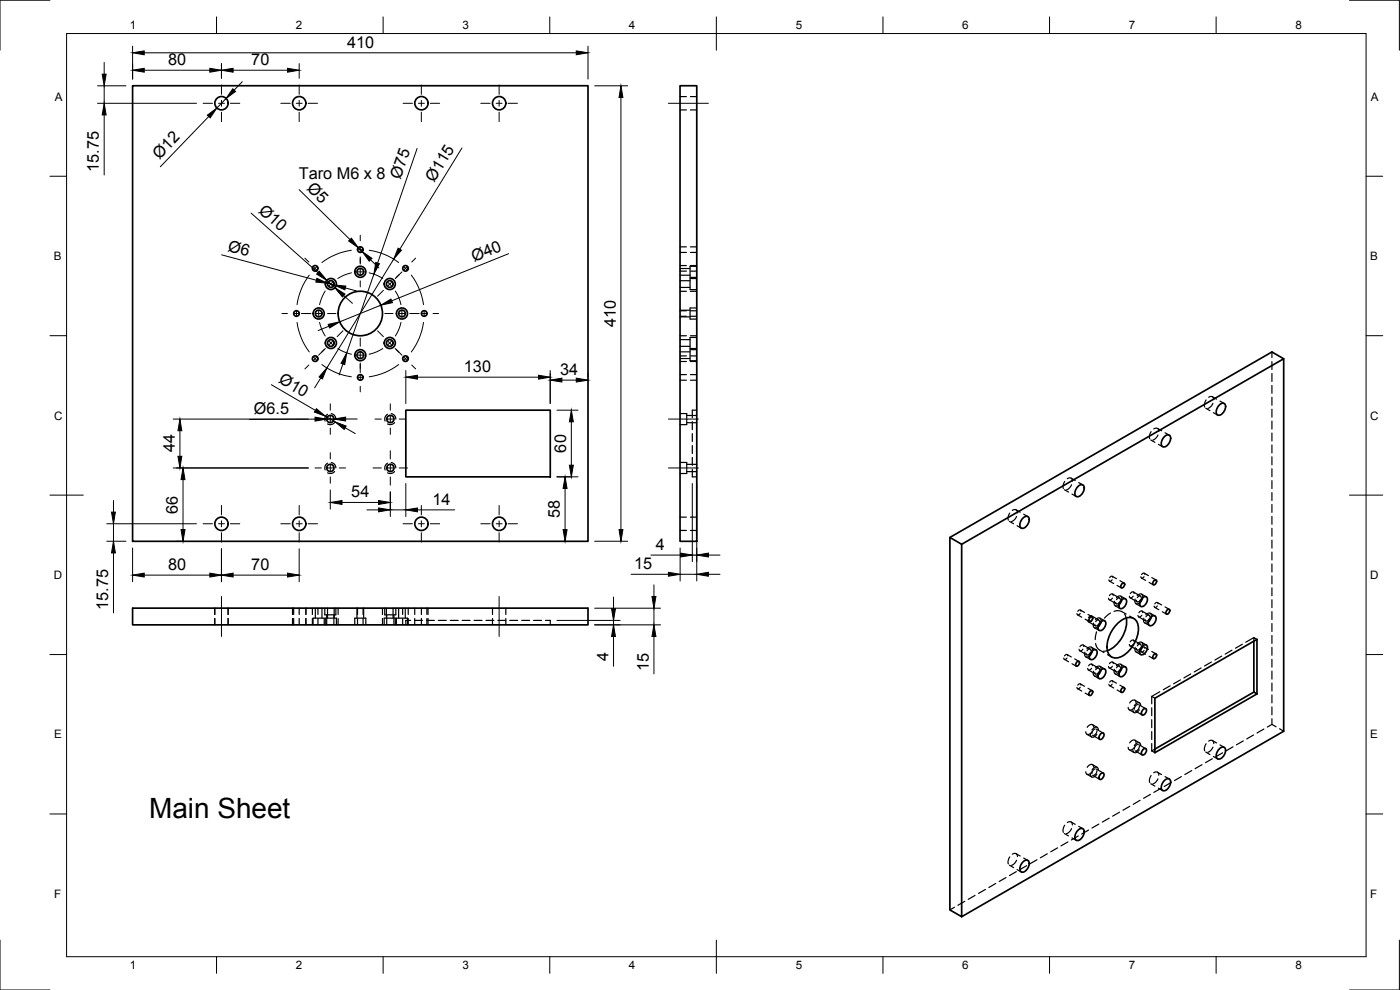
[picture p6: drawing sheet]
<svg xmlns="http://www.w3.org/2000/svg" width="420mm" height="297mm" viewBox="0 0 420 297" stroke-linecap="round" stroke-linejoin="round" font-family="sans-serif">
<defs><g id="words">
<text font-size="8.4" x="44.7" y="245.5">Main Sheet</text>
<g font-size="4.9">
<text x="104.1" y="14.3">410</text>
<text x="50.4" y="19.5">80</text>
<text x="75.4" y="19.5">70</text>
<text x="47.8" y="48" transform="rotate(-46 47.8 48)">Ø12</text>
<text x="29.7" y="51.5" transform="rotate(-90 29.7 51.5)">15.75</text>
<text x="89.7" y="53.7">Taro M6 x 8</text>
<text x="120.2" y="54" transform="rotate(-71 120.2 54)">Ø75</text>
<text x="91.8" y="56.6" transform="rotate(44 91.8 56.6)">Ø5</text>
<text x="130.3" y="54.8" transform="rotate(-58 130.3 54.8)">Ø115</text>
<text x="77.4" y="63.5" transform="rotate(42 77.4 63.5)">Ø10</text>
<text x="68.2" y="75.2" transform="rotate(15 68.2 75.2)">Ø6</text>
<text x="142.3" y="78.5" transform="rotate(-22 142.3 78.5)">Ø40</text>
<text x="184.8" y="98.1" transform="rotate(-90 184.8 98.1)">410</text>
<text x="139.2" y="111.6">130</text>
<text x="168.1" y="112.5">34</text>
<text x="83.4" y="114.7" transform="rotate(30 83.4 114.7)">Ø10</text>
<text x="76.2" y="124.2">Ø6.5</text>
<text x="52.5" y="135.7" transform="rotate(-90 52.5 135.7)">44</text>
<text x="169.9" y="135.8" transform="rotate(-90 169.9 135.8)">60</text>
<text x="105.4" y="149.2">54</text>
<text x="53.4" y="154.1" transform="rotate(-90 53.4 154.1)">66</text>
<text x="129.8" y="151.5">14</text>
<text x="168" y="155.5" transform="rotate(-90 168 155.5)">58</text>
<text x="196.8" y="165">4</text>
<text x="50.4" y="171">80</text>
<text x="75.4" y="171">70</text>
<text x="190.4" y="170.7">15</text>
<text x="32.5" y="183" transform="rotate(-90 32.5 183)">15.75</text>
<text x="182.6" y="198.5" transform="rotate(-90 182.6 198.5)">4</text>
<text x="194.7" y="201.2" transform="rotate(-90 194.7 201.2)">15</text>
</g>
<g font-size="3.5">
<text x="39" y="8.8">1</text>
<text x="88.8" y="8.8">2</text>
<text x="138.8" y="8.8">3</text>
<text x="188.7" y="8.8">4</text>
<text x="238.8" y="8.8">5</text>
<text x="288.7" y="8.8">6</text>
<text x="338.8" y="8.8">7</text>
<text x="388.8" y="8.8">8</text>
<text x="16.4" y="30.2">A</text>
<text x="411.4" y="30.2">A</text>
<text x="16.2" y="78">B</text>
<text x="411.2" y="78">B</text>
<text x="16.2" y="125.9">C</text>
<text x="411.2" y="125.9">C</text>
<text x="16.2" y="173.7">D</text>
<text x="411.2" y="173.7">D</text>
<text x="16.2" y="221.6">E</text>
<text x="411.2" y="221.6">E</text>
<text x="16.2" y="269.4">F</text>
<text x="411.2" y="269.4">F</text>
<text x="39" y="290.8">1</text>
<text x="88.8" y="290.8">2</text>
<text x="138.8" y="290.8">3</text>
<text x="188.7" y="290.8">4</text>
<text x="238.8" y="290.8">5</text>
<text x="288.7" y="290.8">6</text>
<text x="338.8" y="290.8">7</text>
<text x="388.8" y="290.8">8</text>
</g>
</g></defs>
<!-- layer: Visible -->
<g fill="none" stroke="#000" stroke-width=".51">
<path d="M39.8 25.7h136.7v136.7h-136.7zM204.1 25.7h5v136.7h-5zM385.3 107.6v111.8l-96.7 55.6-3.5-2v-111.7l3.5 2v111.7M121.8 123.1h43.3v20h-43.3zM349.5 130.9a1 1 0 0 1 1.4-.3 1 1 0 0 1 .4 1.3l-.7 1.4a1.08 1.08 0 0 1-1.1 .8 1.08 1.08 0 0 1-1-1l.2-.9zM366 121.4a1 1 0 0 1 1.4-.3 1 1 0 0 1 .4 1.3l-.7 1.4a1.08 1.08 0 0 1-1.1 .8 1.08 1.08 0 0 1-1-1l.2-.9zM307.1 155.4a1 1 0 0 1 1.4-.4 1 1 0 0 1 .3 1.4l-.6 1.3a1.08 1.08 0 0 1-1.2 .8 1.08 1.08 0 0 1-.9-1l.2-.9zM323.6 145.9a1 1 0 0 1 1.4-.4 1 1 0 0 1 .3 1.4l-.6 1.3a1.08 1.08 0 0 1-1.1 .8 1.08 1.08 0 0 1-1-1l.2-.9zM285.1 161.3l96.6-55.7 3.6 2-96.7 55.7M336.7 179.9l-.9 1.6M336.7 175.2l.5-.3a.79 .79 0 0 1 .2 1 .79 .79 0 0 1-1 .3zM342.8 179.4a.86 .86 0 0 1 1.5 0 2.16 2.16 0 0 1-1.8 2.6 1.58 1.58 0 0 1 .3-2.6z"/>
<path d="M342.9 179.3l-.9 1.6M346.3 174.2l.5-.2a.79 .79 0 0 1 .1 1 .79 .79 0 0 1-.9 .3zM39.8 182.5h136.7v5h-136.7zM323.2 198.6l.4-.2a.79 .79 0 0 1 .2 1 .79 .79 0 0 1-.9 .3zM327.1 185.3l.5-.3a.79 .79 0 0 1 .2 1 .79 .79 0 0 1-1 .4zM327.7 195.3a.86 .86 0 0 1 1.5 .1 2.16 2.16 0 0 1-1.8 2.5 1.58 1.58 0 0 1 .3-2.6zM327.8 195.3l-.8 1.5M330.3 186.6a.86 .86 0 0 1 1.5 0 2.16 2.16 0 0 1-1.8 2.6 1.58 1.58 0 0 1 .3-2.6zM330.4 186.5l-.9 1.6M335.4 187a4.2 4.2 0 0 1 5.1-1.2 5.8 5.8 0 0 1 .3 6.6 8.5 8.5 0 0 1-5.5 5 2.77 2.77 0 0 1-3.1-3.4 10.5 10.5 0 0 1 3.2-7zM336.6 180a.86 .86 0 0 1 1.5 0 2.16 2.16 0 0 1-1.9 2.6 1.58 1.58 0 0 1 .4-2.6zM338 185.4a9.7 9.7 0 0 1-5.6 9.8"/>
<path d="M342.8 193.9a.86 .86 0 0 1 1.5 0 2.16 2.16 0 0 1-1.8 2.6 1.58 1.58 0 0 1 .3-2.6zM342.9 193.8l-.9 1.5M345.4 185.2a.86 .86 0 0 1 1.5 0 2.16 2.16 0 0 1-1.8 2.5 1.58 1.58 0 0 1 .3-2.5zM345.5 185.1l-.9 1.5M346.3 196.4l.5-.3a.79 .79 0 0 1 .1 1 .79 .79 0 0 1-.9 .4zM350.3 183l.4-.2a.79 .79 0 0 1 .2 1 .79 .79 0 0 1-1 .3zM376.3 192.4v15.3l.9 .5M327.1 207.4l.5-.2a.79 .79 0 0 1 .2 1 .79 .79 0 0 1-1 .3zM330.3 201.1a.86 .86 0 0 1 1.5 0 2.16 2.16 0 0 1-1.8 2.6 1.58 1.58 0 0 1 .3-2.6zM330.4 201l-.9 1.5M336.6 200.5a.86 .86 0 0 1 1.5 0 2.16 2.16 0 0 1-1.9 2.5 1.58 1.58 0 0 1 .4-2.5zM336.7 200.4l-.9 1.5"/>
<path d="M336.7 206.5l.5-.3a.79 .79 0 0 1 .2 1 .79 .79 0 0 1-1 .4zM343 212.9l.9-.3a1.26 1.26 0 0 1-1.1 1.9 1.09 1.09 0 0 1 .2-1.6zM346.6 209.5l30.6-17.7v16.4l-30.6 17.6zM376.3 207.7l-29.7 17.1M330.3 232.2l.8-.3a1.26 1.26 0 0 1-1.1 1.9 1.09 1.09 0 0 1 .3-1.6zM330.3 220.2l.8-.3a1.26 1.26 0 0 1-1.1 1.9 1.09 1.09 0 0 1 .3-1.6zM343 224.9l.9-.3a1.26 1.26 0 0 1-1.1 1.9 1.09 1.09 0 0 1 .2-1.6zM349.5 234.1a1 1 0 0 1 1.4-.4 1 1 0 0 1 .4 1.4l-.7 1.4a1.08 1.08 0 0 1-1.1 .8 1.08 1.08 0 0 1-1-1l.2-1zM366 224.6a1 1 0 0 1 1.4-.4 1 1 0 0 1 .4 1.4l-.7 1.4a1.08 1.08 0 0 1-1.1 .8 1.08 1.08 0 0 1-1-1l.2-1zM307.1 258.5a1 1 0 0 1 1.4-.3 1 1 0 0 1 .3 1.3l-.6 1.4a1.08 1.08 0 0 1-1.2 .8 1.08 1.08 0 0 1-.9-1l.2-.9zM323.6 249a1 1 0 0 1 1.4-.3 1 1 0 0 1 .3 1.3l-.6 1.4a1.08 1.08 0 0 1-1.1 .8 1.08 1.08 0 0 1-1-1l.2-.9z"/>
<circle cx="66.5" cy="31" r="2"/>
<circle cx="89.8" cy="31" r="2"/>
<circle cx="126.5" cy="31" r="2"/>
<circle cx="149.8" cy="31" r="2"/>
<circle cx="108.1" cy="74.9" r=".84"/>
<circle cx="89" cy="94.1" r=".84"/>
<circle cx="94.6" cy="80.5" r=".84"/>
<circle cx="95.6" cy="94.1" r="1.01"/>
<circle cx="95.6" cy="94.1" r="1.66"/>
<circle cx="99.3" cy="85.2" r="1.01"/>
<circle cx="99.3" cy="85.2" r="1.66"/>
<circle cx="108.1" cy="81.6" r="1.01"/>
<circle cx="108.1" cy="81.6" r="1.66"/>
<circle cx="108.1" cy="94.1" r="6.7"/>
<circle cx="117" cy="85.2" r="1.01"/>
<circle cx="117" cy="85.2" r="1.66"/>
<circle cx="120.6" cy="94.1" r="1.01"/>
<circle cx="120.6" cy="94.1" r="1.66"/>
<circle cx="121.7" cy="80.5" r=".84"/>
<circle cx="127.3" cy="94.1" r=".84"/>
<circle cx="94.6" cy="107.6" r=".84"/>
<circle cx="99.3" cy="102.9" r="1.01"/>
<circle cx="99.3" cy="102.9" r="1.66"/>
<circle cx="108.1" cy="106.6" r="1.01"/>
<circle cx="108.1" cy="113.2" r=".84"/>
<circle cx="108.1" cy="106.6" r="1.66"/>
<circle cx="117" cy="102.9" r="1.01"/>
<circle cx="117" cy="102.9" r="1.66"/>
<circle cx="121.7" cy="107.6" r=".84"/>
<circle cx="99.1" cy="125.7" r="1.09"/>
<circle cx="117.1" cy="125.7" r="1.09"/>
<circle cx="66.5" cy="157.2" r="2"/>
<circle cx="89.8" cy="157.2" r="2"/>
<circle cx="99.1" cy="140.4" r="1.09"/>
<circle cx="117.1" cy="140.4" r="1.09"/>
<circle cx="126.5" cy="157.2" r="2"/>
<circle cx="149.8" cy="157.2" r="2"/>
</g>
<!-- layer: Hidden -->
<g fill="none" stroke="#000" stroke-width=".36">
<path d="M204.1 33h1.9M204.1 29h1.9M207.2 33h1.9M207.2 29h1.9M204.1 75.7h1.9M204.1 74.1h1.9M204.1 79.7h1.9M207.2 75.7h1.9M207.2 74.1h1.9M207.2 79.7h1.9M209.1 79.9h-2v3.3h2M204.1 94.9h1.9"/>
<path d="M204.1 93.2h1.9M204.1 81.4h1.9M204.1 87.4h1.9M204.1 82.6h3M204.1 80.6h3M204.1 95.1h3M204.1 93.1h3M204.1 86.2h3M204.1 84.2h3M207.2 94.9h1.9M207.2 93.2h1.9M207.2 81.4h1.9"/>
<path d="M207.2 87.4h1.9M209.1 83.6h-2v3.3h2M209.1 92.4h-2v3.3h2M204.1 114.1h1.9M204.1 112.4h1.9M204.1 108.5h1.9M204.1 106.8h1.9M204.1 100.7h1.9M204.1 103.9h3M204.1 101.9h3M204.1 107.6h3M204.1 105.6h3"/>
<path d="M207.2 114.1h1.9M207.2 112.4h1.9M207.2 108.5h1.9M207.2 106.8h1.9M207.2 100.7h1.9M209.1 104.9h-2v3.3h2M209.1 101.2h-2v3.4h2M362.7 119.2a.9 .9 0 0 1 1.1-.2 .9 .9 0 0 1 .5 .9M363.9 119l1.2 .7M381.7 105.6v1.7M381.7 108.5v2.4M381.7 112.1v2.4"/>
<path d="M381.7 115.6v2.4M381.7 119.2v2.4M98.3 124.3a1.67 1.67 0 0 0-.7 2M98.3 139a1.67 1.67 0 0 0-.7 2M99.4 124.1a1.67 1.67 0 0 1 1.4 1.6M99.4 138.8a1.67 1.67 0 0 1 1.4 1.6M100.4 126.8a1.66 1.66 0 0 1-2.1 .4M116.3 124.3a1.67 1.67 0 0 0-.7 2M116.3 139a1.67 1.67 0 0 0-.7 2M117.4 124.1a1.62 1.62 0 0 1 1.4 1.6M117.4 138.8a1.62 1.62 0 0 1 1.4 1.6M118.4 126.8a1.64 1.64 0 0 1-2.1 .4"/>
<path d="M204.1 124.1h2v3.3h-2M204.1 138.8h2v3.3h-2M206.1 139.3h3M206.1 124.7h3M206.1 126.8h3M207.8 126.5v2.4M207.8 130.1v2.4M207.8 133.7v2.4M207.8 137.3v2.3M209.1 123.1h-1.3v2.2M345.4 132l1.2 .7M345.5 129.5a2.39 2.39 0 0 0-.4 2.1"/>
<path d="M346.2 128.7a.89 .89 0 0 1 1.1-.2 .89 .89 0 0 1 .5 .9M347.4 128.5l1.2 .8M347.5 130.5l-.8 1.2-.7 .3M347.6 133.3l1.3 .7M349.7 129.8l1.2 .8M361.9 122.5l1.2 .7M362 120a2.52 2.52 0 0 0-.5 2.1M364 121l-.8 1.2-.7 .3M364.2 123.8l1.2 .7M366.1 120.3l1.3 .8M381.7 122.8v2.4M381.7 126.4v2.3"/>
<path d="M381.7 129.9v2.4M381.7 133.5v2.4M381.7 137.1v2.4M100.4 141.5a1.66 1.66 0 0 1-2.1 .4M118.4 141.5a1.64 1.64 0 0 1-2.1 .4M204.1 159.2h1.9M204.1 155.2h1.9M206.1 141.5h3M207.2 159.2h1.9M207.2 155.2h1.9M207.8 140.8v2.3h1.3M302.9 156.4l1.3 .7"/>
<path d="M303 154a2.46 2.46 0 0 0-.4 2.1M303.8 153.1a.89 .89 0 0 1 1.1-.2 .89 .89 0 0 1 .5 1M304.9 153l1.3 .7M305.1 154.9l-.6 1-.9 .6M305.2 157.7l1.3 .8M307.2 154.3l1.3 .7M319.4 146.9l1.3 .7M319.5 144.4a2.36 2.36 0 0 0-.4 2.2M320.3 143.6a.88 .88 0 0 1 1.1-.2 .88 .88 0 0 1 .4 1M321.4 143.5l1.3 .7M321.6 145.4l-.6 1-.9 .6M321.7 148.2l1.3 .8"/>
<path d="M323.7 144.8l1.3 .7M381.7 140.6v2.4M381.7 144.2v2.4M381.7 147.8v2.4M381.7 151.4v2.3M381.7 154.9v2.4M381.7 158.5v2.4M332.9 179.9l2.1 1.3M333 174.4l1.2 .7M333.8 174l-.4 .3a.36 .36 0 0 1-.4 .1 .36 .36 0 0 1-.2-.4M333.8 172.9l1.3 .7M333.8 179.5l-.1 .2a.51 .51 0 0 1-.6 .3 .51 .51 0 0 1-.4-.5"/>
<path d="M333.9 178.2l2.1 1.2M334 173.3a.49 .49 0 0 0-.5-.4 .49 .49 0 0 0-.5 .4M334.1 178.7a.57 .57 0 0 0-.6-.6 .57 .57 0 0 0-.5 .6M335 179.4a.87 .87 0 0 1 1.2-.6 .87 .87 0 0 1 .5 1.1M335.3 175.7l1.2 .7M336.1 174.2l1.3 .7M336.2 179.9a.58 .58 0 0 0-.6-.5 .58 .58 0 0 0-.5 .5M336.4 178.9l1.4 .8M339.2 179.4l2.1 1.2M340.1 178.9a.56 .56 0 0 1-.6 .5 .56 .56 0 0 1-.6-.5M340.1 177.6l2.2 1.2M340.4 178.1a.58 .58 0 0 0-.6-.5 .58 .58 0 0 0-.6 .5"/>
<path d="M340.7 179.8a.87 .87 0 0 0 .1 1.2 .87 .87 0 0 0 1.2-.1M341.3 178.7a.87 .87 0 0 1 1.1-.5 .87 .87 0 0 1 .5 1.2M342.5 179.3a.59 .59 0 0 0-.6-.5 .59 .59 0 0 0-.6 .5M342.6 173.4l1.2 .7M342.6 178.3l1.4 .8M343.3 173l-.5 .5-.3-.1-.1-.4M343.4 172l1.3 .7M343.6 172.4a.49 .49 0 0 0-.5-.5 .49 .49 0 0 0-.5 .5M344.8 174.7l1.3 .8M345.7 173.3l1.2 .7M381.7 162.1v2.4M381.7 165.7v2.3"/>
<path d="M381.7 169.2v2.4M381.7 172.8v2.4M381.7 176.4v2.3M381.7 179.9v2.4M64.5 182.5v1.9M64.5 185.6v1.9M68.5 182.5v1.9M68.5 185.6v1.9M87.8 182.5v1.9M87.8 185.6v1.9M88.1 182.5v1.9M88.1 185.6v1.9"/>
<path d="M89.8 182.5v1.9M89.8 185.6v1.9M91.8 182.5v1.9M91.8 185.6v1.9M93.7 182.5v1.9M93.7 185.6v1.9M94 187.5v-2h3.3v2M94.6 182.5v3M95.4 182.5v1.9M95.4 185.6v1.9M96.6 182.5v3M97.5 182.5v2h3.3v-2"/>
<path d="M97.6 187.5v-2h3.4v2M98 184.5v3M98.3 182.5v3M100.2 184.5v3M100.3 182.5v3M101.5 182.5v1.9M101.5 185.6v1.9M106.5 187.5v-2h3.3v2M107.1 182.5v3M107.3 182.5v1.9M107.3 185.6v1.9M109 182.5v1.9"/>
<path d="M109 185.6v1.9M109.1 182.5v3M114.8 182.5v1.9M114.8 185.6v1.9M115.3 187.5v-2h3.3v2M115.5 182.5v2h3.3v-2M116 182.5v3M116.1 184.5v3M118 182.5v3M118.2 184.5v3M119 187.5v-2h3.3v2M119.6 182.5v3"/>
<path d="M120.8 182.5v1.9M120.8 185.6v1.9M121.6 182.5v3M122.5 182.5v1.9M122.5 185.6v1.9M123.2 186.1h-1.4v1.4M124.4 186.1h2.4M124.5 182.5v1.9M124.5 185.6v1.9M126.5 182.5v1.9M126.5 185.6v1.9M128 186.1h2.4"/>
<path d="M128.1 182.5v1.9M128.1 185.6v1.9M128.5 182.5v1.9M128.5 185.6v1.9M131.6 186.1h2.3M135.1 186.1h2.4M138.7 186.1h2.4M142.3 186.1h2.4M145.8 186.1h2.4M147.8 182.5v1.9M147.8 185.6v1.9M149.4 186.1h2.4"/>
<path d="M151.8 182.5v1.9M151.8 185.6v1.9M153 186.1h2.4M156.6 186.1h2.3M160.1 186.1h2.4M163.7 186.1h1.4v1.4M319.4 197.8l1.3 .8M320.2 197.4l-.3 .4a.37 .37 0 0 1-.5 0 .37 .37 0 0 1-.1-.4M320.3 196.4l1.2 .7M320.4 196.8a.48 .48 0 0 0-.5-.5 .48 .48 0 0 0-.4 .5M321.7 199.1l1.3 .8M322.5 197.7l1.3 .7"/>
<path d="M323.4 184.5l1.3 .7M324.1 195.3l2.1 1.2M324.2 184.1l-.2 .2a.4 .4 0 0 1-.5 .2 .4 .4 0 0 1-.3-.4M324.2 183l1.3 .8M324.4 183.4a.48 .48 0 0 0-.5-.4 .48 .48 0 0 0-.5 .4M325 194.8a.56 .56 0 0 1-.6 .5 .56 .56 0 0 1-.6-.5M325.1 193.5l2.1 1.3M325.3 194a.58 .58 0 0 0-.6-.5 .58 .58 0 0 0-.6 .5M325.6 195.7a.87 .87 0 0 0 .1 1.2 .87 .87 0 0 0 1.2-.1M325.7 185.8l1.2 .7M325.8 197.1l1.5 .8M326.2 194.7a.87 .87 0 0 1 1.1-.6 .87 .87 0 0 1 .5 1.2"/>
<path d="M326.5 184.3l1.3 .8M326.6 186.5l2.2 1.3M327.1 196v.1a.56 .56 0 0 1-.6 .5 .56 .56 0 0 1-.5-.6M327.4 195.2a.57 .57 0 0 0-.6-.5 .57 .57 0 0 0-.6 .5M327.5 194.2l1.4 .8M327.6 186.1a.56 .56 0 0 1-.6 .5 .56 .56 0 0 1-.6-.5M327.6 199.3l2.2 1.2M327.6 184.8l2.2 1.2M327.9 199.7a.57 .57 0 0 0-.6-.5 .57 .57 0 0 0-.6 .6M327.9 185.3a.57 .57 0 0 0-.6-.6 .57 .57 0 0 0-.6 .6M328.2 187a.87 .87 0 0 0 .1 1.2 .87 .87 0 0 0 1.2-.1M328.4 188.3l1.4 .9"/>
<path d="M328.8 193.1l.3 1 .9 1M328.8 185.9a.87 .87 0 0 1 1.1-.5 .87 .87 0 0 1 .5 1.1M329.1 189.6l-.4 2.3M329.7 187.3l-.1 .2a.51 .51 0 0 1-.6 .3 .51 .51 0 0 1-.4-.5M330 186.5a.57 .57 0 0 0-.6-.5 .57 .57 0 0 0-.6 .5M330.1 195.1l1.2 .7M330.1 185.5l1.4 .8M330.1 199.9l1.4 .8M330.7 186.4l-1.2 2.1M332.3 195.2l-1.1 .2M332.4 196.4l1.2 .7M333.3 183.9l-1.9 1.6"/>
<path d="M333.8 199.9l-.1 .2a.51 .51 0 0 1-.6 .4 .51 .51 0 0 1-.4-.6M333.9 198.7l2.1 1.2M334.1 199.1a.57 .57 0 0 0-.6-.5 .57 .57 0 0 0-.5 .5M334.3 183.4l1.1-.2 1.3 .3M334.5 180.4a.87 .87 0 0 0 0 1.2 .87 .87 0 0 0 1.3-.1M334.7 181.8l1.4 .8M335 199.8a.87 .87 0 0 1 1.2-.6 .87 .87 0 0 1 .5 1.2M336 180.7l-.2 .2a.51 .51 0 0 1-.6 .3 .51 .51 0 0 1-.4-.5M336.4 199.3l1.4 .8M336.7 183.5l1.3 .7M337.5 184.3l.5 1.1M339 184.9l1.3 .7"/>
<path d="M339.2 193.8l2.1 1.2M340.1 193.3v.1a.56 .56 0 0 1-.6 .5 .56 .56 0 0 1-.6-.6M340.1 192.1l2.2 1.2M340.4 192.5a.58 .58 0 0 0-.6-.5 .58 .58 0 0 0-.6 .6M340.7 194.2a.87 .87 0 0 0 .1 1.3 .87 .87 0 0 0 1.2-.2M340.9 195.6l1.4 .8M340.9 181.2l1.4 .8M341.3 193.2a.87 .87 0 0 1 1.1-.6 .87 .87 0 0 1 .5 1.2M341.7 185.1l2.2 1.2M342.2 194.5l-.1 .2a.51 .51 0 0 1-.6 .4 .51 .51 0 0 1-.4-.5M342.2 180.1a.56 .56 0 0 1-.6 .6 .56 .56 0 0 1-.5-.6M342.5 193.7a.58 .58 0 0 0-.6-.5 .58 .58 0 0 0-.6 .6"/>
<path d="M342.6 195.6l1.2 .7M342.6 192.7l1.4 .8M342.7 184.6h-.1a.56 .56 0 0 1-.5 .6 .56 .56 0 0 1-.6-.6M342.7 183.4l2.1 1.2M342.9 183.8a.57 .57 0 0 0-.5-.5 .57 .57 0 0 0-.6 .5M343.3 185.5a.87 .87 0 0 0 .1 1.3 .87 .87 0 0 0 1.2-.2M343.3 195.2l-.5 .4h-.3l-.1-.4M343.4 194.1l1.3 .8M343.5 186.9l1.4 .8M343.6 194.5a.49 .49 0 0 0-.5-.4 .49 .49 0 0 0-.5 .4M343.9 184.5a.87 .87 0 0 1 1.1-.6 .87 .87 0 0 1 .5 1.2M344.8 185.8l-.1 .2a.51 .51 0 0 1-.6 .4 .51 .51 0 0 1-.4-.5"/>
<path d="M344.8 196.9l1.3 .7M345.1 185a.57 .57 0 0 0-.6-.5 .57 .57 0 0 0-.6 .6M345.2 184l1.4 .8M345.7 195.5l1.2 .7M346.5 182.2l1.3 .8M347.3 181.8l-.2 .3a.39 .39 0 0 1-.5 .2 .39 .39 0 0 1-.2-.5M347.4 180.8l1.2 .7M347.5 181.2a.48 .48 0 0 0-.5-.5 .48 .48 0 0 0-.4 .5M348.8 183.5l1.3 .8M349.7 182.1l1.2 .7M363.6 198.6l-2.1 1.2M366.6 196.9l-2 1.1"/>
<path d="M369.7 195.1l-2 1.2M372.9 193.3l-2.1 1.2M376.3 191.3l-2.4 1.4M377.2 191.8l-.9-.5v1.1M381.7 183.5v2.4M381.7 187.1v2.4M381.7 190.7v2.3M381.7 194.2v2.4M381.7 197.8v2.4M323.4 206.6l1.3 .8M324.2 206.2l-.2 .3a.39 .39 0 0 1-.5 .2 .39 .39 0 0 1-.3-.4M324.2 205.2l1.3 .7"/>
<path d="M324.4 205.6a.48 .48 0 0 0-.5-.5 .48 .48 0 0 0-.5 .5M325.7 207.9l1.2 .8M326.5 206.5l1.3 .7M326.6 201l2.2 1.2M327.6 200.5v.1a.56 .56 0 0 1-.6 .5 .56 .56 0 0 1-.6-.6M327.8 219.5a1.05 1.05 0 0 1-.8 .8 1.05 1.05 0 0 1-1.1-.4v-.4M327.9 217.4l1.4 .8M328.2 201.4a.87 .87 0 0 0 .1 1.3 .87 .87 0 0 0 1.2-.2M328.2 218.2a.82 .82 0 0 0-.6-.9 .82 .82 0 0 0-1 .5l-.3 .4M328.4 202.8l1.4 .8M328.7 218.7l-.7 .5-.3 .9M328.8 200.4a.87 .87 0 0 1 1.1-.6 .87 .87 0 0 1 .5 1.2"/>
<path d="M329 218.7l2.1 1.3M329.2 219.3l-.2 .8-.8 .5M329.6 219a.82 .82 0 0 0-.6-.9 .82 .82 0 0 0-.9 .5l-.4 .5M329.7 201.7l-.1 .2a.51 .51 0 0 1-.6 .4 .51 .51 0 0 1-.4-.5M330 200.9a.57 .57 0 0 0-.6-.5 .57 .57 0 0 0-.6 .6M332.9 200.4l2.1 1.2M333 205.7l1.2 .7M333.8 205.3l-.3 .3a.39 .39 0 0 1-.4 .2 .39 .39 0 0 1-.3-.5M333.8 204.3l1.3 .7M334 204.6a.49 .49 0 0 0-.5-.4 .49 .49 0 0 0-.5 .5M334.5 200.8a.87 .87 0 0 0 0 1.3 .87 .87 0 0 0 1.3-.2M334.7 202.2l1.4 .8"/>
<path d="M335.3 207l1.2 .7M336 201.1l-.2 .2a.51 .51 0 0 1-.6 .4 .51 .51 0 0 1-.4-.5M336.1 205.6l1.3 .7M336.2 200.3a.58 .58 0 0 0-.6-.5 .58 .58 0 0 0-.5 .6M338.9 213l1.4 .8M340.5 212.2a1.06 1.06 0 0 1-.8 .8 1.06 1.06 0 0 1-1.1-.4v-.4M340.6 210.1l1.4 .8M340.6 213.3l2.2 1.2M340.9 210.8a.81 .81 0 0 0-.6-.8 .81 .81 0 0 0-.9 .5l-.4 .4M341.4 211.4l-.7 .5-.3 .9M341.7 211.4l2.1 1.2M341.9 213a1.07 1.07 0 0 1-.8 .8 1.07 1.07 0 0 1-1.1-.4v-.4"/>
<path d="M341.9 211.9l-.3 1-.6 .4M342.3 211.7a.81 .81 0 0 0-.6-.9 .81 .81 0 0 0-.9 .5l-.4 .4M345.7 208.9v2.3M345.7 212.4v2.3M345.7 215.9v2.4M345.7 219.5v2.4M345.7 208.9l.9 .6M348.1 207.5l-2.4 1.4M351.2 205.8l-2.1 1.2M354.3 204l-2.1 1.2M357.4 202.2l-2.1 1.2M360.5 200.4l-2.1 1.2"/>
<path d="M379.3 218.7l-2 1.2M381.7 201.4v2.4M381.7 204.9v2.4M381.7 208.5v2.4M381.7 212.1v2.4M381.7 215.7v1.6M383 218.1l-1.3-.8-1.4 .9M384 218.7l1.3 .7M326.2 220.3l1.4 .8M326.2 232.3l1.4 .8M327.8 231.5a1.04 1.04 0 0 1-.8 .8 1.04 1.04 0 0 1-1.1-.4v-.4M327.9 229.4l1.4 .8"/>
<path d="M327.9 232.6l2.1 1.2M327.9 220.6l2.1 1.2M328.2 230.2a.81 .81 0 0 0-.6-.9 .81 .81 0 0 0-1 .5l-.3 .4M328.7 230.7l-.7 .5-.3 .9M329 230.7l2.1 1.3M329.2 220.3a1.04 1.04 0 0 1-.8 .8 1.04 1.04 0 0 1-1.1-.4v-.3M329.2 232.3a1.05 1.05 0 0 1-.8 .8 1.05 1.05 0 0 1-1.1-.4v-.3M329.2 231.2l-.2 .9-.8 .5M329.6 231a.82 .82 0 0 0-.6-.9 .82 .82 0 0 0-.9 .5l-.4 .4M338.9 225l1.4 .8M340.5 224.1a1.07 1.07 0 0 1-.8 .8 1.07 1.07 0 0 1-1.1-.3v-.4M340.6 222.1l1.4 .8"/>
<path d="M340.6 225.3l2.2 1.2M340.9 222.8a.81 .81 0 0 0-.6-.8 .81 .81 0 0 0-.9 .5l-.4 .4M341.4 223.4l-.7 .5-.3 .9M341.7 223.4l2.1 1.2M341.9 225a1.06 1.06 0 0 1-.8 .8 1.06 1.06 0 0 1-1.1-.4v-.4M341.9 223.9l-.3 1-.6 .4M342.3 223.7a.81 .81 0 0 0-.6-.9 .81 .81 0 0 0-.9 .5l-.4 .4M345.3 238.3l-2.1 1.2M345.4 235.1l1.2 .8M345.5 232.7a2.39 2.39 0 0 0-.4 2.1M345.7 223.1v2.2M345.7 225.3l.9 .5"/>
<path d="M346.2 231.9a.88 .88 0 0 1 1.1-.2 .88 .88 0 0 1 .5 .9M346.6 224.8l-.9 .5M347.4 231.7l1.2 .7M347.5 233.7l-.8 1.1-.7 .4M347.6 236.5l1.3 .7M348.4 236.6l-2.1 1.2M349.7 233l1.2 .7M351.5 234.8l-2.1 1.2M354.5 233l-2 1.2M357.7 231.2l-2.1 1.2M360.7 229.4l-2 1.2M361.9 225.6l1.2 .8"/>
<path d="M362 223.2a2.49 2.49 0 0 0-.5 2.1M362.7 222.4a.89 .89 0 0 1 1.1-.3 .89 .89 0 0 1 .5 1M363.8 227.7l-2 1.1M363.9 222.2l1.2 .7M364 224.2l-.8 1.1-.7 .4M364.2 227l1.2 .7M366.1 223.5l1.3 .7M366.9 225.9l-2 1.2M370 224.1l-2 1.2M373.1 222.3l-2 1.2M376.2 220.5l-2 1.2M302.9 259.6l1.3 .7"/>
<path d="M303 257.1a2.49 2.49 0 0 0-.4 2.1M303.8 256.3a.9 .9 0 0 1 1-.2 .9 .9 0 0 1 .6 .9M304.9 256.1l1.3 .7M305.1 258.1l-.8 1.2-.7 .3M307.2 257.4l1.3 .8M308.1 259.7l-2.1 1.2M311.2 258l-2.1 1.2M314.3 256.2l-2 1.2M317.4 254.4l-2.1 1.2M319.4 250.1l1.3 .7M319.5 247.6a2.42 2.42 0 0 0-.4 2.1M320.3 246.8a.89 .89 0 0 1 1-.2 .89 .89 0 0 1 .5 .9"/>
<path d="M320.5 252.6l-2.1 1.2M321.4 246.6l1.3 .7M321.6 248.6l-.8 1.2-.7 .3M321.7 251.4l1.3 .7M323.6 250.8l-2.1 1.2M323.7 247.9l1.3 .8M326.7 249.1l-2.1 1.1M329.8 247.3l-2.1 1.1M332.9 245.5l-2.1 1.2M336 243.7l-2.1 1.2M339.1 241.9l-2.1 1.2M342.2 240.1l-2.1 1.2"/>
<path d="M286.4 272.2l-1.3 .8M289.5 270.4l-2 1.2M292.6 268.7l-2 1.1M295.7 266.9l-2 1.2M298.8 265.1l-2 1.2M301.9 263.3l-2 1.2M305 261.5l-2 1.2M305.2 260.9l1.3 .7"/>
</g>
<!-- layer: Border -->
<g fill="none" stroke="#000" stroke-width=".3">
<path d="M15 .1h-15v15M20 10.1h390v276.9h-390zM65 5.1v5M115 5.1v5M165 5.1v5M215 5.1v10M265 5.1v5M315 5.1v5M365 5.1v5M405 .1h15v15M15 52.9h5M410 52.9h5"/>
<path d="M15 100.7h5M410 100.7h5M15 148.6h10M405 148.6h10M15 196.4h5M410 196.4h5M15 244.2h5M410 244.2h5M0 282.1v14.9h15M65 287v5M115 287v5M165 287v5"/>
<path d="M215 282.1v9.9M265 287v5M315 287v5M365 287v5M420 282.1v14.9h-15"/>
</g>
<!-- layer: Center Lines -->
<g fill="none" stroke="#000" stroke-width=".3">
<path d="M61 31h2.8M65.6 31h1.8M66.5 25.5v2.8M66.5 30.1v1.8M66.5 33.7v2.8M69.1 31h2.9M84.3 31h2.8M88.9 31h1.8M89.8 25.5v2.8M89.8 30.1v1.8M89.8 33.7v2.8M92.5 31h2.8"/>
<path d="M121 31h2.8M125.6 31h1.8M126.4 25.5v2.8M126.4 30.1v1.8M126.4 33.7v2.8M129.1 31h2.9M144.3 31h2.8M148.9 31h1.8M149.8 25.5v2.8M149.8 30.1v1.8M149.8 33.7v2.8M152.5 31h2.8"/>
<path d="M200.6 31h12M91.5 77.5l1.2 1.1M93.9 79.9l1.3 1.3M95.2 79.9l-1.2 1.3M105.5 75.1a19.5 19.5 0 0 0-8.9 3.7M108.1 70.6v1.6M108.1 74v1.8M108.1 77.1v2.1M109 74.9h-1.8M110.8 75.1a19.5 19.5 0 0 1 8.9 3.7M121 79.9l1.3 1.3M122.3 79.9l-1.2 1.3"/>
<path d="M124.7 77.5l-1.1 1.1M84.6 94.1h1.7M88.1 94.1h1.8M89 93.2v1.8M89.2 96.7a19.1 19.1 0 0 0 3.6 8.9M90.5 94.1h2.8M92.8 82.5a19.4 19.4 0 0 0-3.6 8.9M94.7 94.1h1.8M95.6 81.6l1.8 1.7M95.7 93.2v1.8M95.9 96.7l.5 1.8 1.2 2.3M96.5 82.4l1.1 1.2"/>
<path d="M97.6 87.3l-.8 1.6-.9 2.5M98.3 94.1h2.5M98.7 84.6l1.2 1.3M99.9 84.6l-1.2 1.3M101.2 87.1l1.7 1.8M102.9 99.3l-1.7 1.7M105.5 81.9l-2.6 .8-1.5 .9M107.2 81.6h1.8M108.1 80.7v1.8M108.1 84.3v1.8M110.8 81.9l2.5 .8 1.6 .9M113.3 99.3l1.8 1.7"/>
<path d="M115.1 87.1l-1.8 1.8M115.5 94.1h2.4M116.3 84.6l1.3 1.3M117.6 84.6l-1.3 1.3M118.6 87.3l.9 1.6 .8 2.5M119.7 94.1h1.8M119.8 82.4l-1.2 1.2M120.3 96.7l-.5 1.8-1.2 2.3M120.6 93.2v1.8M120.6 81.6l-1.7 1.7M123 94.1h2.8M123.4 82.5a19.4 19.4 0 0 1 3.7 8.9"/>
<path d="M126.4 94.1h1.8M127.1 96.7a19.1 19.1 0 0 1-3.7 8.9M127.3 93.2v1.8M130 94.1h1.6M92.7 109.5l-1.2 1.2M94 107l1.2 1.2M95.2 107l-1.3 1.3M96.6 109.4a18.9 18.9 0 0 0 8.9 3.7M97.6 104.6l-2 2M98.7 102.2l1.2 1.3M99.9 102.3l-1.2 1.3M101.4 104.6l1.5 .8 2.6 .9"/>
<path d="M107.2 106.5h1.8M108.1 101.4v2.5M108.1 105.7v1.8M108.1 108.9v2.8M108.1 112.3v1.8M108.1 115.9v1.7M109 113.2h-1.8M114.9 104.6l-1.6 .8-2.5 .9M116.3 102.3l1.3 1.3M117.6 102.2l-1.3 1.3M118.6 104.6l1.2 1.1M118.9 104.8l1.7 1.8"/>
<path d="M119.7 109.4a18.9 18.9 0 0 1-8.9 3.7M121.1 107l1.2 1.3M122.3 107l-1.3 1.2M123.6 109.5l1.1 1.2M94.6 125.7h1.9M98.2 125.7h1.8M99.1 121.2v1.9M99.1 124.8v1.8M99.1 128.4v1.9M99.1 135.8v1.9M99.1 139.5v1.8M101.8 125.7h1.9"/>
<path d="M112.5 125.7h1.9M116.2 125.7h1.8M117.1 121.2v1.9M117.1 124.8v1.8M117.1 128.4v1.9M117.1 135.2v2.5M117.1 139.5v1.8M119.8 125.7h1.9M200.6 125.7h9M61 157.1h2.8M65.6 157.1h1.8M66.5 151.6v2.9"/>
<path d="M66.5 156.3v1.8M66.5 159.8v2.9M69.1 157.1h2.9M84.3 157.1h2.8M88.9 157.1h1.8M89.8 151.6v2.9M89.8 156.3v1.8M89.8 159.8v2.9M92.5 157.1h2.8M94.6 140.4h1.9M98.2 140.4h1.8M99.1 143.1v1.9"/>
<path d="M101.8 140.4h1.9M112 140.4h2.4M116.2 140.4h1.8M117.1 143.1v2.5M119.8 140.4h2.5M121 157.1h2.8M125.6 157.1h1.8M126.4 151.6v2.9M126.4 156.3v1.8M126.4 159.8v2.9M129.1 157.1h2.9M144.3 157.1h2.8"/>
<path d="M148.9 157.1h1.8M149.8 151.6v2.9M149.8 156.3v1.8M149.8 159.8v2.9M152.5 157.1h2.8M200.6 140.4h9M66.5 179v12M149.8 179v12"/>
</g>
<!-- layer: Dimensions -->
<g fill="none" stroke="#000" stroke-width=".3">
<path d="M31.3 18.7v3.6M39.8 13.9v9.8M43.3 15.8h129.7M66.5 19.1v4.4M89.8 19.1v4.4M176.5 13.9v9.8M29.3 25.7h8.5M29.3 31h29.7M31.3 25.7v5.3M31.3 34.5v18M43.3 21.1h19.7M62.7 35l-14.6 15"/>
<path d="M67.8 29.6l-2.7 2.8M70 21.1h16.3M72.7 24.5l-2.4 2.5M178.5 25.7h9.9M186.4 29.2v129.7M89.8 56.9l15.2 15M125.2 44.5l-11.9 34.4M138.6 44.4l-18.6 30.4M66.5 76.5l28.4 7.6M75.4 63.9l20 17.9M107.5 74.3l1.2 1.2M111.2 77.9l2.5 2.5"/>
<path d="M118.2 77.8l-20.1 32.6M152.6 76.1l-35 14.2M98 84.1l2.5 2.2M98.3 85l1.9 .5M98.7 97.9l-3.2 1.3M103.1 88.7l2.7 2.3M103.6 86.4l3.4 .9M112.2 82.3l-8.1 23.6M114.3 91.6l-12.4 5M81.4 115.4l13.3 7.7M96.3 113.4l-1.9 3M102.9 109.2l-1.1 3.3"/>
<path d="M121.8 111.2v9.9M125.3 113.2h36.3M165.1 111.2v9.9M168.6 114.1h4.4M176.5 112v1M52 125.7h40.5M54 129.2v7.7M94.6 125.8h-19.7M97.7 124.9l2.9 1.7M98 125.7h2.2M103.6 128.3l3 1.8M103.7 125.7h3.5"/>
<path d="M167.1 123.1h6.4M171.5 126.6v13M32 157.1h27M34.1 150.2v3.5M34.1 157.1v5.3M52 140.4h40.5M54.9 143.9v15M99.1 147v5.8M102.6 150.8h11M110.1 153h3.5M117.1 147.6v7.4M117.1 153h4.7"/>
<path d="M121.8 145.1v9.9M125.3 153h11.2M167.1 143.1h6.4M169.6 146.6v12.3M207.8 145.1v23.4M209.1 145.1v29.2M32 162.4h5.8M34.1 165.9v18M39.8 164.4v10.1M43.3 172.6h19.7M52.9 162.4h1.2M66.5 164.7v9.8"/>
<path d="M70 172.6h16.3M89.8 164.7v9.8M178.5 162.4h9.9M184.1 179.1v3.6M189.4 172.3h11.2M195.3 166.5h9M196.3 175.5v3.5M204.1 164.4v9.9M204.1 172.3h5M207.8 166.5h1.3M212.6 172.3h3.5M212.6 166.5h3.5"/>
<path d="M167.1 186.1h19M178.5 187.5h19.7M178.5 182.5h19.7M184.1 186.1v1.4M184.1 191v8.9M196.3 182.5v5M196.3 191v11.2"/>
</g>
<g fill="#000" stroke="#000" stroke-width=".3">
<path d="M39.8 15.8l3.5-.5v1.1zM173 15.3l3.5 .5-3.5 .6zM30.7 22.3h1.2l-.6 3.4zM31.3 31l.6 3.5h-1.2zM39.8 21.1l3.5-.6v1.2zM62.2 34.6l2.9-2.2-2 3zM63 20.5l3.5 .6-3.5 .6zM69.8 26.6l.9 .8-2.9 2.2zM66.5 21.1l3.5-.6v1.2zM86.3 20.5l3.5 .6-3.5 .6zM186.4 25.7l.5 3.5h-1.1zM105.5 71.5l2 2.8-2.9-2z"/>
<path d="M108.7 75.5l2.9 2-.8 .9zM112.8 78.7l1.1 .4-1.7 3.2zM119.5 74.5l1 .6-2.3 2.7zM95.1 83.5l3.2 1.5-3.5-.4zM95.8 81.4l2.2 2.7-3-1.9zM98.5 97.3l3.4-.7-3 1.8zM100.5 86.3l3 1.9-.7 .9zM100.2 85.5l3.6 .3-.3 1.2zM114.3 91.6l3-1.9 .5 1.1zM98.1 110.4l-1.3 3.3-1-.6zM104.1 105.9l-.6 3.5-1.1-.4zM121.8 113.2l3.5-.6v1.2z"/>
<path d="M161.6 112.6l3.5 .6-3.5 .6zM165.1 114.1l3.5-.6v1.1zM173 113.5l3.5 .6-3.5 .5zM53.4 136.9h1.2l-.6 3.5zM54 125.7l.6 3.5h-1.2zM94.6 125.2l3.4 .5-3.4 .7zM95 122.6l2.7 2.3-3.3-1.3zM100.2 125.7l3.5-.6v1.2zM100.6 126.6l3.3 1.2-.6 1zM171.5 123.1l.6 3.5h-1.2zM170.9 139.6h1.2l-.6 3.5zM33.5 153.7h1.1l-.5 3.4z"/>
<path d="M54.9 140.4l.6 3.5h-1.2zM54.3 158.9h1.2l-.6 3.5zM99.1 150.8l3.5-.6v1.1zM113.6 150.2l3.5 .6-3.5 .5zM113.6 152.4l3.5 .6-3.5 .6zM121.8 153l3.5-.6v1.2zM169.6 143.1l.6 3.5h-1.2zM169 158.9h1.2l-.6 3.5zM185.8 158.9h1.1l-.5 3.5zM34.1 162.4l.5 3.5h-1.1zM39.8 172.6l3.5-.6v1.1zM63 172l3.5 .6-3.5 .5z"/>
<path d="M66.5 172.6l3.5-.6v1.1zM86.3 172l3.5 .6-3.5 .5zM195.7 179h1.1l-.5 3.5zM200.6 171.7l3.5 .6-3.5 .6zM204.3 166l3.5 .5-3.5 .6zM209.1 172.3l3.5-.6v1.2zM209.1 166.5l3.5-.5v1.1zM183.5 182.7h1.2l-.6 3.4zM184.1 187.5l.6 3.5h-1.2zM196.3 187.5l.5 3.5h-1.1z"/>
</g>
<use href="#words"/>
</svg>
